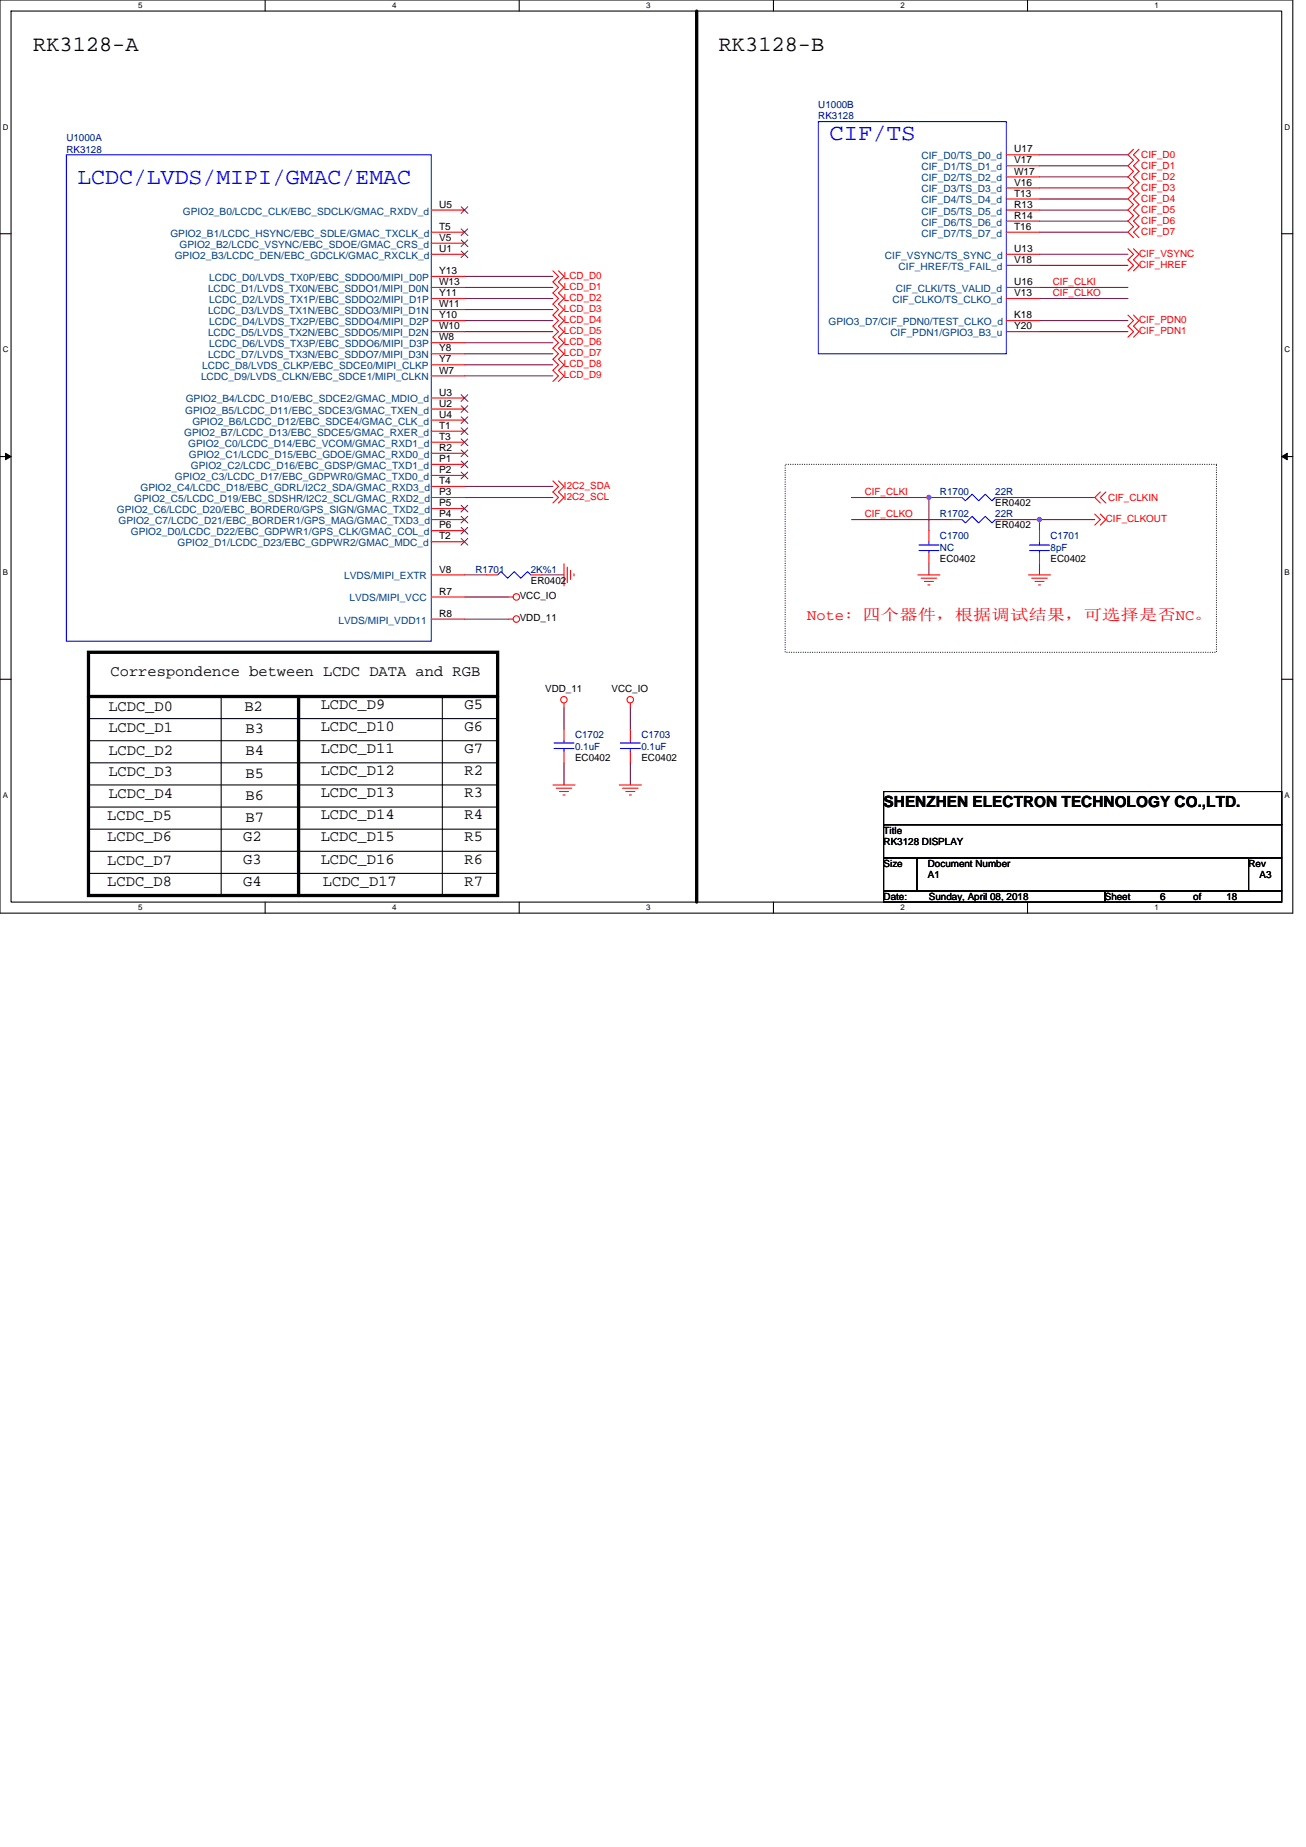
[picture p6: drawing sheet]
<svg xmlns="http://www.w3.org/2000/svg" width="210mm" height="297mm" viewBox="0 0 210 297" stroke-linecap="round" stroke-linejoin="round" font-family="sans-serif">
<defs><g id="words">
<g font-size="3.7" fill="#00f">
<text x="133.3" y="22.5">CIF/TS</text>
<text x="12.4" y="29.6">LCDC/LVDS/MIPI/GMAC/EMAC</text>
</g>
<g font-size="3.5">
<text x="5.3" y="8.1">RK3128-A</text>
<text x="115.6" y="8.1">RK3128-B</text>
</g>
<text font-size="2.5" fill="#f00" x="129.8" y="99.8">Note: 四个器件，根据调试结果，可选择是否NC。</text>
<g font-size="2.5">
<text x="17.8" y="108.6">Correspondence between LCDC DATA and RGB</text>
<text x="51.6" y="114">LCDC_D9</text>
<text x="74.7" y="114">G5</text>
<text x="17.4" y="114.3">LCDC_D0</text>
<text x="17.4" y="117.7">LCDC_D1</text>
<text x="39.3" y="114.3">B2</text>
<text x="39.5" y="117.9">B3</text>
<text x="51.6" y="117.5">LCDC_D10</text>
<text x="74.7" y="117.5">G6</text>
<text x="17.4" y="124.8">LCDC_D3</text>
<text x="17.4" y="121.5">LCDC_D2</text>
<text x="39.5" y="121.5">B4</text>
<text x="39.5" y="125.2">B5</text>
<text x="51.6" y="124.7">LCDC_D12</text>
<text x="51.6" y="121.1">LCDC_D11</text>
<text x="74.7" y="124.7">R2</text>
<text x="74.7" y="121.1">G7</text>
<text x="17.3" y="131.9">LCDC_D5</text>
<text x="17.4" y="128.4">LCDC_D4</text>
<text x="39.5" y="128.7">B6</text>
<text x="51.6" y="128.2">LCDC_D13</text>
<text x="51.6" y="131.8">LCDC_D14</text>
<text x="74.7" y="128.2">R3</text>
<text x="74.7" y="131.8">R4</text>
<text x="142.1" y="129.8">SHENZHEN ELECTRON TECHNOLOGY CO.,LTD.</text>
<text x="17.3" y="135.3">LCDC_D6</text>
<text x="39.1" y="135.3">G2</text>
<text x="39.5" y="132.1">B7</text>
<text x="51.6" y="135.3">LCDC_D15</text>
<text x="74.7" y="135.3">R5</text>
<text x="17.3" y="139">LCDC_D7</text>
<text x="17.3" y="142.4">LCDC_D8</text>
<text x="39.1" y="138.9">G3</text>
<text x="39.1" y="142.4">G4</text>
<text x="51.6" y="138.9">LCDC_D16</text>
<text x="51.9" y="142.4">LCDC_D17</text>
<text x="74.7" y="142.4">R7</text>
<text x="74.7" y="138.9">R6</text>
</g>
<g font-size="1.6" fill="#000080">
<text x="131.6" y="17.4">U1000B</text>
<text x="10.7" y="22.8">U1000A</text>
<text x="131.6" y="19.2">RK3128</text>
<text x="10.7" y="24.5">RK3128</text>
<text x="151.1" y="83.2">R1702</text>
<text x="151.1" y="79.7">R1700</text>
<text x="160" y="83.2">22R</text>
<text x="160" y="79.7">22R</text>
<text x="151.1" y="86.8">C1700</text>
<text x="151.1" y="88.5">NC</text>
<text x="168.9" y="86.8">C1701</text>
<text x="168.9" y="88.5">8pF</text>
<text x="76.5" y="92.1">R1701</text>
<text x="85.3" y="92.1">2K%1</text>
<text x="92.5" y="118.8">C1702</text>
<text x="103.1" y="118.8">C1703</text>
<text x="92.5" y="120.5">0.1uF</text>
<text x="103.1" y="120.5">0.1uF</text>
</g>
<g font-size="1.6" fill="#004080">
<text x="148.1" y="25.6">CIF_D0/TS_D0_d</text>
<text x="148.1" y="27.4">CIF_D1/TS_D1_d</text>
<text x="148.1" y="29.2">CIF_D2/TS_D2_d</text>
<text x="29.4" y="34.5">GPIO2_B0/LCDC_CLK/EBC_SDCLK/GMAC_RXDV_d</text>
<text x="148.1" y="30.9">CIF_D3/TS_D3_d</text>
<text x="148.1" y="32.7">CIF_D4/TS_D4_d</text>
<text x="148.1" y="34.5">CIF_D5/TS_D5_d</text>
<text x="27.4" y="38.1">GPIO2_B1/LCDC_HSYNC/EBC_SDLE/GMAC_TXCLK_d</text>
<text x="28.1" y="41.6">GPIO2_B3/LCDC_DEN/EBC_GDCLK/GMAC_RXCLK_d</text>
<text x="28.9" y="39.8">GPIO2_B2/LCDC_VSYNC/EBC_SDOE/GMAC_CRS_d</text>
<text x="142.3" y="41.6">CIF_VSYNC/TS_SYNC_d</text>
<text x="148.1" y="36.3">CIF_D6/TS_D6_d</text>
<text x="148.1" y="38.1">CIF_D7/TS_D7_d</text>
<text x="33.4" y="46.9">LCDC_D1/LVDS_TX0N/EBC_SDDO1/MIPI_D0N</text>
<text x="33.6" y="45.2">LCDC_D0/LVDS_TX0P/EBC_SDDO0/MIPI_D0P</text>
<text x="144" y="46.9">CIF_CLKI/TS_VALID_d</text>
<text x="144.5" y="43.4">CIF_HREF/TS_FAIL_d</text>
<text x="33.4" y="50.5">LCDC_D3/LVDS_TX1N/EBC_SDDO3/MIPI_D1N</text>
<text x="33.6" y="52.3">LCDC_D4/LVDS_TX2P/EBC_SDDO4/MIPI_D2P</text>
<text x="33.6" y="48.7">LCDC_D2/LVDS_TX1P/EBC_SDDO2/MIPI_D1P</text>
<text x="133.2" y="52.3">GPIO3_D7/CIF_PDN0/TEST_CLKO_d</text>
<text x="143.5" y="48.7">CIF_CLKO/TS_CLKO_d</text>
<text x="32.5" y="59.4">LCDC_D8/LVDS_CLKP/EBC_SDCE0/MIPI_CLKP</text>
<text x="33.4" y="57.6">LCDC_D7/LVDS_TX3N/EBC_SDDO7/MIPI_D3N</text>
<text x="33.4" y="54.1">LCDC_D5/LVDS_TX2N/EBC_SDDO5/MIPI_D2N</text>
<text x="33.6" y="55.8">LCDC_D6/LVDS_TX3P/EBC_SDDO6/MIPI_D3P</text>
<text x="143.2" y="54.1">CIF_PDN1/GPIO3_B3_u</text>
<text x="29.9" y="64.7">GPIO2_B4/LCDC_D10/EBC_SDCE2/GMAC_MDIO_d</text>
<text x="32.3" y="61.2">LCDC_D9/LVDS_CLKN/EBC_SDCE1/MIPI_CLKN</text>
<text x="29.6" y="70.1">GPIO2_B7/LCDC_D13/EBC_SDCE5/GMAC_RXER_d</text>
<text x="29.8" y="66.5">GPIO2_B5/LCDC_D11/EBC_SDCE3/GMAC_TXEN_d</text>
<text x="30.3" y="71.8">GPIO2_C0/LCDC_D14/EBC_VCOM/GMAC_RXD1_d</text>
<text x="30.9" y="68.3">GPIO2_B6/LCDC_D12/EBC_SDCE4/GMAC_CLK_d</text>
<text x="28.1" y="77.2">GPIO2_C3/LCDC_D17/EBC_GDPWR0/GMAC_TXD0_d</text>
<text x="30.4" y="73.6">GPIO2_C1/LCDC_D15/EBC_GDOE/GMAC_RXD0_d</text>
<text x="30.7" y="75.4">GPIO2_C2/LCDC_D16/EBC_GDSP/GMAC_TXD1_d</text>
<text x="18.8" y="82.5">GPIO2_C6/LCDC_D20/EBC_BORDER0/GPS_SIGN/GMAC_TXD2_d</text>
<text x="21.6" y="80.7">GPIO2_C5/LCDC_D19/EBC_SDSHR/I2C2_SCL/GMAC_RXD2_d</text>
<text x="22.6" y="79">GPIO2_C4/LCDC_D18/EBC_GDRL/I2C2_SDA/GMAC_RXD3_d</text>
<text x="19.1" y="84.3">GPIO2_C7/LCDC_D21/EBC_BORDER1/GPS_MAG/GMAC_TXD3_d</text>
<text x="21" y="86.1">GPIO2_D0/LCDC_D22/EBC_GDPWR1/GPS_CLK/GMAC_COL_d</text>
<text x="28.6" y="87.8">GPIO2_D1/LCDC_D23/EBC_GDPWR2/GMAC_MDC_d</text>
<text x="55.3" y="93.2">LVDS/MIPI_EXTR</text>
<text x="54.4" y="100.3">LVDS/MIPI_VDD11</text>
<text x="56.2" y="96.7">LVDS/MIPI_VCC</text>
</g>
<g font-size="1.6">
<text x="163" y="24.5">U17</text>
<text x="163" y="26.3">V17</text>
<text x="163" y="28.1">W17</text>
<text x="163" y="29.8">V16</text>
<text x="70.6" y="33.4">U5</text>
<text x="163" y="31.6">T13</text>
<text x="163" y="33.4">R13</text>
<text x="163" y="35.2">R14</text>
<text x="70.6" y="40.5">U1</text>
<text x="70.6" y="37">T5</text>
<text x="70.6" y="38.7">V5</text>
<text x="163" y="37">T16</text>
<text x="163" y="40.5">U13</text>
<text x="70.6" y="47.6">Y11</text>
<text x="70.6" y="44.1">Y13</text>
<text x="70.6" y="45.8">W13</text>
<text x="163" y="45.8">U16</text>
<text x="163" y="47.6">V13</text>
<text x="163" y="42.3">V18</text>
<text x="70.6" y="51.2">Y10</text>
<text x="70.6" y="53">W10</text>
<text x="70.6" y="49.4">W11</text>
<text x="163" y="53">Y20</text>
<text x="163" y="51.2">K18</text>
<text x="70.6" y="58.3">Y7</text>
<text x="70.6" y="54.7">W8</text>
<text x="70.6" y="56.5">Y8</text>
<text x="70.6" y="63.6">U3</text>
<text x="70.6" y="60.1">W7</text>
<text x="70.6" y="65.4">U2</text>
<text x="70.6" y="69">T1</text>
<text x="70.6" y="67.2">U4</text>
<text x="70.6" y="70.7">T3</text>
<text x="70.6" y="72.5">R2</text>
<text x="70.6" y="77.9">T4</text>
<text x="70.6" y="74.3">P1</text>
<text x="70.6" y="76.1">P2</text>
<text x="70.6" y="83.2">P4</text>
<text x="70.6" y="81.4">P5</text>
<text x="70.6" y="79.6">P3</text>
<text x="160" y="81.4">ER0402</text>
<text x="70.6" y="86.7">T2</text>
<text x="70.6" y="85">P6</text>
<text x="160" y="85">ER0402</text>
<text x="70.6" y="92.1">V8</text>
<text x="70.6" y="95.6">R7</text>
<text x="85.3" y="93.9">ER0402</text>
<text x="151.1" y="90.3">EC0402</text>
<text x="168.9" y="90.3">EC0402</text>
<text x="70.6" y="99.2">R8</text>
<text x="83.6" y="96.4">VCC_IO</text>
<text x="83.6" y="99.9">VDD_11</text>
<text x="87.7" y="111.3">VDD_11</text>
<text x="98.3" y="111.3">VCC_IO</text>
<text x="92.5" y="122.3">EC0402</text>
<text x="103.1" y="122.3">EC0402</text>
<text x="142.1" y="135.8">RK3128 DISPLAY</text>
<text x="142.1" y="134">Title</text>
<text x="142.1" y="139.4">Size</text>
<text x="149.2" y="139.4">Document Number</text>
<text x="149.2" y="141.2">A1</text>
<text x="200.7" y="139.4">Rev</text>
<text x="202.5" y="141.2">A3</text>
<text x="142.1" y="144.7">Date:</text>
<text x="149.4" y="144.7">Sunday, April 08, 2018</text>
<text x="177.6" y="144.7">Sheet</text>
<text x="186.5" y="144.7">6</text>
<text x="191.9" y="144.7">of</text>
<text x="197.2" y="144.7">18</text>
</g>
<g font-size="1.6" fill="#f00">
<text x="183.5" y="25.4">CIF_D0</text>
<text x="183.5" y="27.2">CIF_D1</text>
<text x="183.5" y="29">CIF_D2</text>
<text x="183.5" y="30.8">CIF_D3</text>
<text x="183.5" y="32.5">CIF_D4</text>
<text x="183.5" y="34.3">CIF_D5</text>
<text x="183.1" y="41.3">CIF_VSYNC</text>
<text x="183.5" y="36.1">CIF_D6</text>
<text x="183.5" y="37.9">CIF_D7</text>
<text x="90.7" y="44.8">LCD_D0</text>
<text x="90.7" y="46.6">LCD_D1</text>
<text x="169.3" y="45.9">CIF_CLKI</text>
<text x="169.3" y="47.6">CIF_CLKO</text>
<text x="183.1" y="43">CIF_HREF</text>
<text x="90.7" y="48.4">LCD_D2</text>
<text x="90.7" y="50.1">LCD_D3</text>
<text x="90.7" y="51.9">LCD_D4</text>
<text x="90.7" y="53.7">LCD_D5</text>
<text x="183.1" y="51.9">CIF_PDN0</text>
<text x="183.1" y="53.7">CIF_PDN1</text>
<text x="90.7" y="55.5">LCD_D6</text>
<text x="90.7" y="57.3">LCD_D7</text>
<text x="90.7" y="59">LCD_D8</text>
<text x="90.7" y="60.8">LCD_D9</text>
<text x="90.7" y="80.4">I2C2_SCL</text>
<text x="90.7" y="78.6">I2C2_SDA</text>
<text x="139" y="83.2">CIF_CLKO</text>
<text x="139" y="79.7">CIF_CLKI</text>
<text x="177.8" y="83.9">CIF_CLKOUT</text>
<text x="178.2" y="80.5">CIF_CLKIN</text>
</g>
<g font-size="1.3">
<text x="22.2" y="1.3">5</text>
<text x="63.1" y="1.3">4</text>
<text x="103.9" y="1.3">3</text>
<text x="144.8" y="1.3">2</text>
<text x="185.6" y="1.3">1</text>
<text x=".4" y="20.8">D</text>
<text x="206.5" y="20.8">D</text>
<text x=".4" y="56.6">C</text>
<text x="206.5" y="56.6">C</text>
<text x=".4" y="92.5">B</text>
<text x="206.5" y="92.5">B</text>
<text x=".4" y="128.3">A</text>
<text x="206.5" y="128.3">A</text>
<text x="22.2" y="146.4">5</text>
<text x="63.1" y="146.4">4</text>
<text x="103.9" y="146.4">3</text>
<text x="144.8" y="146.4">2</text>
<text x="185.6" y="146.4">1</text>
</g>
</g></defs>
<path d="M0 0h207.9v146.9h-207.9zM1.8 1.8h204.3v143.3h-204.3z" fill="none" stroke="#000" stroke-width=".17"/>
<g fill="#fff">
<path d="M22.2 .2h.7v1.4h-.7z"/>
<path d="M22.2 145.3h.7v1.4h-.7z"/>
</g>
<path d="M42.6 0v1.8M42.6 145.1v1.8" fill="none" stroke="#000" stroke-width=".17"/>
<g fill="#fff">
<path d="M63.1 .2h.7v1.4h-.7z"/>
<path d="M63.1 145.3h.7v1.4h-.7z"/>
</g>
<path d="M83.5 0v1.8M83.5 145.1v1.8" fill="none" stroke="#000" stroke-width=".17"/>
<g fill="#fff">
<path d="M103.9 .2h.7v1.4h-.7z"/>
<path d="M103.9 145.3h.7v1.4h-.7z"/>
</g>
<path d="M124.4 0v1.8M124.4 145.1v1.8" fill="none" stroke="#000" stroke-width=".17"/>
<g fill="#fff">
<path d="M144.8 .2h.7v1.4h-.7z"/>
<path d="M144.8 145.3h.7v1.4h-.7z"/>
</g>
<path d="M165.2 0v1.8M165.2 145.1v1.8" fill="none" stroke="#000" stroke-width=".17"/>
<g fill="#fff">
<path d="M185.6 .2h.7v1.4h-.7z"/>
<path d="M185.6 145.3h.7v1.4h-.7z"/>
<path d="M.4 19.7h1v1.4h-1z"/>
<path d="M206.5 19.7h.9v1.4h-.9z"/>
<path d="M.4 55.5h1v1.4h-1z"/>
<path d="M206.5 55.5h.9v1.4h-.9z"/>
</g>
<path d="M0 37.6h1.8M206.1 37.6h1.8" fill="none" stroke="#000" stroke-width=".17"/>
<g fill="#fff">
<path d="M.4 91.3h.9v1.5h-.9z"/>
<path d="M206.5 91.3h.9v1.5h-.9z"/>
</g>
<path d="M0 73.4h1.8M206.1 73.4h1.8" fill="none" stroke="#000" stroke-width=".17"/>
<path d="M.9 72.9l.9 .5-.9 .5zM206.1 73.4l.9-.5v1z" fill="#000" stroke="#000" stroke-width=".16"/>
<g fill="#fff">
<path d="M.4 127.1h.9v1.5h-.9z"/>
<path d="M206.5 127.1h.9v1.5h-.9z"/>
</g>
<g fill="none" stroke="#000" stroke-width=".17">
<path d="M0 109.2h1.8M14.2 119.1h65.8M14.2 115.6h65.8M35.6 112v32M71.1 112v32M206.1 109.2h1.8M14.2 122.7h65.8M14.2 126.2h65.8M14.2 129.8h65.8M14.2 133.3h65.8M14.2 136.9h65.8M142.1 127.3h64v5.3h-64z"/>
<path d="M142.1 132.6h64v5.4h-64zM142.1 138h5.3v5.3h-5.3zM147.4 138h53.3v5.3h-53.3zM200.7 138h5.4v5.3h-5.4zM14.2 144h65.8M14.2 140.5h65.8M142.1 143.3h35.5v1.8h-35.5zM177.6 143.3h28.5v1.8h-28.5z"/>
</g>
<path d="M112 1.8v143.3M14.2 112h65.8M14.2 104.9h65.8v39.1h-65.8zM48 112v32" fill="none" stroke="#000" stroke-width=".53"/>
<path d="M126.2 74.7h69.4v30.2h-69.4z" fill="none" stroke="#000" stroke-width=".17" stroke-dasharray="0 .3"/>
<g fill="none" stroke="#800040" stroke-width=".17">
<path d="M167.1 37.3h14.3M167.1 33.8h14.3M167.1 32h14.3M167.1 28.4h14.3M167.1 30.2h14.3M167.1 24.9h14.3M167.1 35.6h14.3M167.1 26.7h14.3M74.7 44.5h14.2M74.7 46.2h14.2M74.7 48h14.2M74.7 49.8h14.2"/>
<path d="M74.7 51.6h14.2M74.7 53.3h14.2M74.7 55.1h14.2M74.7 56.9h14.2M74.7 58.7h14.2M167.1 42.7h14.3M167.1 40.9h14.3M167.1 46.2h14.3M167.1 53.3h14.3M167.1 48h14.3M167.1 51.6h14.3M74.7 60.5h14.2"/>
<path d="M74.7 78.2h14.2M74.7 92.5h3.5M74.7 96h7.1M74.7 99.6h7.1M74.7 80h14.2M87.1 92.5h3.6M136.9 80h12.5M136.9 83.6h16M149.4 80v5.3M149.4 90.7v1.8M149.4 80h3.5M161.8 83.6h5.3"/>
<path d="M161.8 80h14.2M167.1 90.7v1.8M167.1 83.6v1.7M167.1 83.6h8.9M90.7 113.8v3.5M101.3 113.8v3.5M90.7 122.7v3.5M101.3 122.7v3.5"/>
</g>
<g fill="#f0f" stroke="#f0f" stroke-width=".17">
<circle cx="149.3" cy="80" r=".35"/>
<circle cx="167.1" cy="83.6" r=".35"/>
</g>
<g fill="none" stroke="#f00" stroke-width=".17">
<path d="M69.3 39.1h5.4M69.3 37.3h5.4M69.3 33.8h5.4M161.8 24.9h5.3M161.8 26.7h5.3M161.8 28.4h5.3M161.8 30.2h5.3M161.8 32h5.3M161.8 33.8h5.3M161.8 35.6h5.3M161.8 37.3h5.3M182.2 24l-.8 .9 .8 .9-.8 .9 .8 .9-.8 .8 .8 .9-.8 .9 .8 .9-.8 .9 .8 .9-.8 .9 .8 .9-.8 .9 .8 .8-.8 .9 .8 .9"/>
<path d="M183.1 24l-.9 .9 .9 .9-.9 .9 .9 .9-.9 .8 .9 .9-.9 .9 .9 .9-.9 .9 .9 .9-.9 .9 .9 .9-.9 .9 .9 .8-.9 .9 .9 .9M69.3 40.9h5.4M69.3 58.7h5.4M69.3 56.9h5.4M69.3 55.1h5.4M69.3 53.3h5.4M69.3 51.6h5.4M69.3 49.8h5.4M69.3 48h5.4M69.3 46.2h5.4M69.3 44.4h5.4M88.9 43.6l.9 .8-.9 .9 .9 .9-.9 .9 .9 .9-.9 .9 .9 .9-.9 .9 .9 .9-.9 .9 .9 .8-.9 .9 .9 .9-.9 .9 .9 .9-.9 .9 .9 .9-.9 .9 .9 .9-.9 .8"/>
<path d="M89.8 43.6l.9 .8-.9 .9 .9 .9-.9 .9 .9 .9-.9 .9 .9 .9-.9 .9 .9 .9-.9 .9 .9 .8-.9 .9 .9 .9-.9 .9 .9 .9-.9 .9 .9 .9-.9 .9 .9 .9-.9 .8M161.8 40.9h5.3M161.8 46.2h5.3M161.8 42.7h5.3M161.8 48h5.3M161.8 53.3h5.3M161.8 51.6h5.3M181.4 50.7l.8 .9-.8 .9 .8 .8-.8 .9M181.4 40l.8 .9-.8 .9 .8 .9-.8 .9M182.2 50.7l.9 .9-.9 .9 .9 .8-.9 .9M182.2 40l.9 .9-.9 .9 .9 .9-.9 .9M69.3 78.2h5.4"/>
<path d="M69.3 76.5h5.4M69.3 74.7h5.4M69.3 72.9h5.4M69.3 71.1h5.4M69.3 69.3h5.4M69.3 67.6h5.4M69.3 65.8h5.4M69.3 64h5.4M69.3 60.5h5.4M88.9 77.3l.9 .9-.9 .9 .9 .9-.9 .9M89.8 77.3l.9 .9-.9 .9 .9 .9-.9 .9M176.9 79.1l-.9 .9 .9 .9"/>
<path d="M177.8 79.1l-.9 .9 .9 .9M69.3 81.8h5.4M69.3 83.6h5.4M69.3 80h5.4M69.3 87.1h5.4M69.3 85.3h5.4M69.3 92.5h5.4M69.3 96h5.4M69.3 99.6h5.4M78.2 92.5h1.8M81.8 96h.7M81.8 99.6h.7"/>
<path d="M85.3 92.5h1.8M90.7 90.7v3.5M91.2 91.2v2.5M91.7 91.7v1.5M92.3 92.3v.3M147.6 92.5h3.5M148.1 93h2.5M148.6 93.5h1.5M149.2 94.1h.3M149.4 88.9v1.8M149.4 85.3v1.8M152.9 83.6h1.8"/>
<path d="M152.9 80h1.8M160 83.6h1.8M160 80h1.8M165.4 92.5h3.5M165.9 93h2.5M166.4 93.5h1.5M167 94.1h.3M167.1 88.9v1.8M167.1 85.3v1.8M176 82.7l.9 .9-.9 .9M176.9 82.7l.9 .9-.9 .9M90.7 117.3v1.8"/>
<path d="M90.7 113.1v.7M101.3 113.1v.7M101.3 117.3v1.8M88.9 126.2h3.6M89.4 126.8h2.5M90 127.3h1.4M90.5 127.8h.3M90.7 120.9v1.8M99.6 126.2h3.5M100.1 126.8h2.5M100.6 127.3h1.5M101.2 127.8h.3"/>
<path d="M101.3 120.9v1.8"/>
<circle cx="83" cy="96" r=".52"/>
<circle cx="83" cy="99.6" r=".52"/>
<circle cx="90.7" cy="112.5" r=".52"/>
<circle cx="101.3" cy="112.5" r=".52"/>
</g>
<g fill="none" stroke="#00f" stroke-width=".17">
<path d="M131.6 19.6h30.2v37.3h-30.2zM10.7 24.9h58.6v78.2h-58.6zM80 92.5l.5-.6 1.1 1.1 1.1-1.1 1 1.1 1.1-1.1 .5 .6M80 92.5h.1M85.3 92.5h.1M147.7 87.7h3.3M147.7 88.5h3.3M149.4 88.5v.4M149.4 87.1v.6M154.7 83.6l.5 .5 1.1-1.1 1.1 1.1 1-1.1 1.1 1.1 .5-.5M154.7 83.6h.1M154.7 80l.5 .5 1.1-1 1.1 1 1-1 1.1 1 .5-.5"/>
<path d="M154.7 80h.1M160 83.6h.1M160 80h.1M165.5 87.7h3.2M165.5 88.5h3.2M167.1 88.5v.4M167.1 87.1v.6M89.1 119.5h3.2M90.7 119.1v.4M99.7 119.5h3.3M101.3 119.1v.4M89.1 120.4h3.2"/>
<path d="M90.7 120.4v.5M99.7 120.4h3.3M101.3 120.4v.5"/>
</g>
<g fill="none" stroke="#804000" stroke-width=".16">
<path d="M74.1 38.6l1.1 1.1M74.1 36.8l1.1 1.1M74.1 33.3l1.1 1M75.2 38.6l-1.1 1.1M75.2 36.8l-1.1 1.1M75.2 33.3l-1.1 1M74.1 40.4l1.1 1M75.2 40.4l-1.1 1M74.1 75.9l1.1 1.1M74.1 74.1l1.1 1.1M74.1 72.4l1.1 1M74.1 70.6l1.1 1.1"/>
<path d="M74.1 68.8l1.1 1.1M74.1 67l1.1 1.1M74.1 65.3l1.1 1M74.1 63.5l1.1 1.1M75.2 75.9l-1.1 1.1M75.2 74.1l-1.1 1.1M75.2 72.4l-1.1 1M75.2 70.6l-1.1 1.1M75.2 68.8l-1.1 1.1M75.2 67l-1.1 1.1M75.2 65.3l-1.1 1M75.2 63.5l-1.1 1.1"/>
<path d="M74.1 81.3l1.1 1M74.1 83l1.1 1.1M74.1 86.6l1.1 1.1M74.1 84.8l1.1 1.1M75.2 81.3l-1.1 1M75.2 83l-1.1 1.1M75.2 86.6l-1.1 1.1M75.2 84.8l-1.1 1.1"/>
</g>
<use href="#words"/>
</svg>
